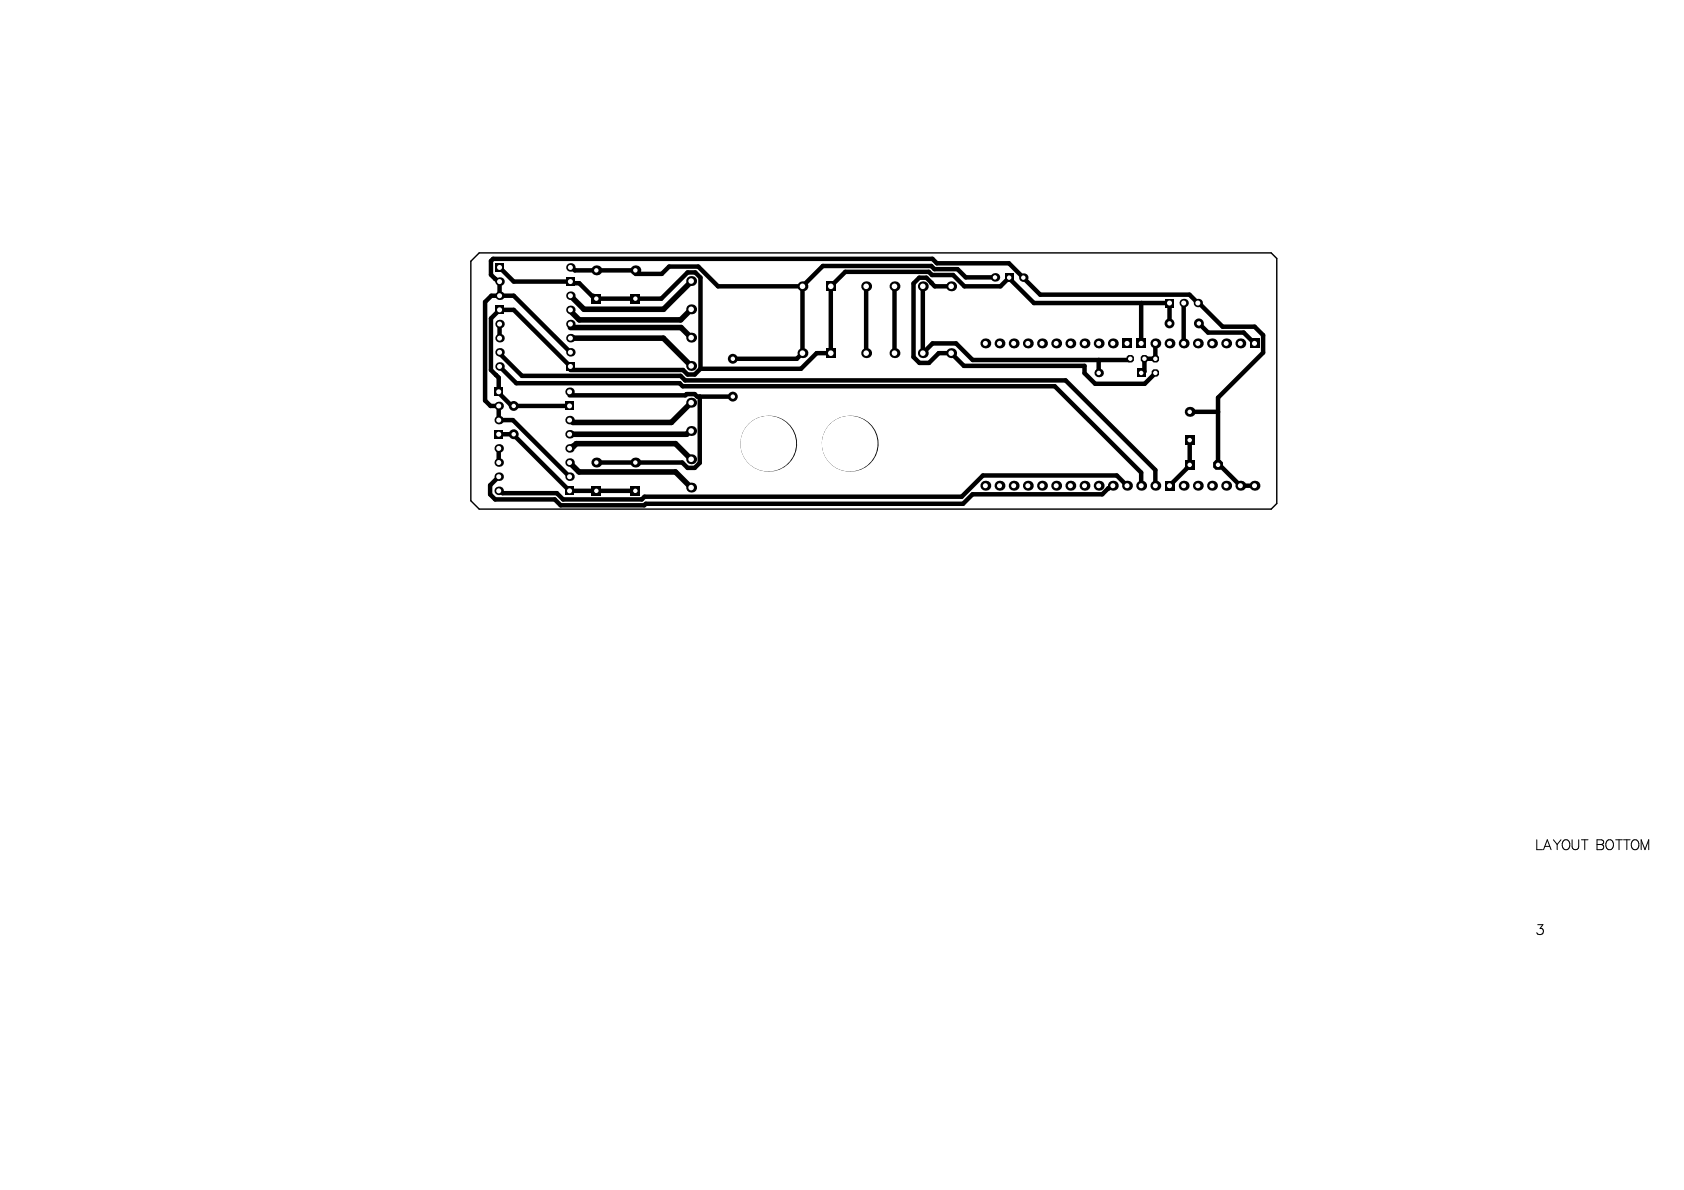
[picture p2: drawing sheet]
<svg xmlns="http://www.w3.org/2000/svg" width="297mm" height="210mm" viewBox="0 0 297 210" stroke-linecap="round" stroke-linejoin="round" font-family="sans-serif">
<path d="M83.1 46.1l1.4-1.5h139.7l1 1v43.2l-1 1h-139.7l-1.4-1.5z" fill="none" stroke="#000" stroke-width=".25"/>
<g fill="none" stroke="#000" stroke-width=".79">
<path d="M87.3 49.2h.1M88.1 47.2l2.5 2.5h10l.3 .3h1.3l2.2 2.2h.3l.5 .5h11.5l4.6-4.6h1.3l1 .9v16M88.1 57.2v2.4M100.6 47.2h.3l.5 .5h10.7M112.1 48.3h4.6l1.3-1.3h5.2l3.5 3.5h14.8M141.5 50.5v11.8l-.9 1h-11.3M152.8 50.5v11.8M157.8 50.5v11.8M162.8 50.5v11.8l1.7-1.7h4.1l3 2.9h27.8M167.8 50.5h-2.9l-1.5-1.5h-1.3l-1 1v13l1.1 1h1.7l1.7-1.7h2.2l2.2 2.2h21.3v1.3l1.9 1.9h8.7l1.9-1.9M175.5 48.9h-5.2l-1.4-1.4h-4.1l-.5-.6h-19.2l-3.6 3.6M180.4 48.9l3.1 3.1h26.3l1.5 1.5h.2l4.2 4.1h5.6l1.5 1.5v3.1l-8 7.9v11.9"/>
<path d="M180.5 49l-2.5-2.6h-12.7l-.8-.7h-77.5l-.4 .3v2.5l1.3 1.2h.2v2.5M201.4 53.5l-.1 7.1M206.3 57v-3.1l-.5-.4h-23.4l-4.5-4.5-1.4 1.5h-6.4l-2-2h-3.7l-.6-.5h-14.7l-2.6 2.5v11.8h-2.5l-2.7 2.7h-17.7M208.8 53.5v7.1M211.5 57l1.6 1.7h6.3l1.9 1.9M87.5 66.2h.1M88 76.6h2.6v.1l9.9 9.9h11.6M88 79.1v2.5M88.1 62.1v.2l4 4h28l.8 .8h67.1l15.8 15.8v2.8M88.1 64.6l3 3h28.8l.5 .5h65.6l15.3 15.3v2.3M100.5 69.7h20.4l.2-.2h1.4l.5 .5h6.3M100.6 64.6l-10-9.9h-2.5l-1.5 1.5v9.1l1.4 1.3v2.7l2.1 2.1h.3l.2 .2h9.9"/>
<path d="M100.6 62.1l-10-9.9h-3.9l-1.1 1.1v17.3l.9 1h1.5v2.5h2.5l10 10M123.4 70v11.6l-.9 .9h-1.2l-1-.9h-15.1M123.6 65l-1.1 1.1h-1.2l-.8-.8h-19.9M193.8 63.5v2.3M201.9 63.3v2.2l-.3 .3h-.3M201.9 63.3h.1M201.9 63.3h1.9M203.8 63.3h.1M203.8 60.6v2.7M209.9 72.6h4.9M209.9 78.3v3.7l-3.6 3.7M88 84.1l-1.5 1.5v1.6l.8 .9h10.6l1 1h14.7l.3-.2h56l1.6-1.7h22.9l1.6-1.5h.3"/>
<path d="M198.8 85.7l-1.8-1.8h-23.6l-3.8 3.7h-55.9l-.5 .5h-13.9l-1.1-1.1h-9.6l-.4-.4h-.2M215.4 82.3l3.4 3.4h2.5"/>
</g>
<path d="M100.6 59.6h16.4l4.9 4.9M100.6 57.8h19.5l1.8 1.8M121.9 49.7l-4.9 4.9h-14l-2.4-2.4M121.9 54.6l-1.8 1.8h-17.9l-1.6-1.5v-.2M100.5 79.1h.2l.9-.8h17.6l2.7 2.7M121.9 71l-3.5 3.5h-17.3l-.4-.4h-.2M121.9 76h-.2l-.6 .6h-20.1M100.5 81.6l1.6 1.6h17.1l2.4 2.5" fill="none" stroke="#000" stroke-width=".98"/>
<g fill="#000">
<circle cx="100.6" cy="52.2" r=".49"/>
<circle cx="180.5" cy="49" r=".39"/>
<circle cx="135.5" cy="78.3" r=".87"/>
</g>
<g fill="none" stroke="#000" stroke-width=".18">
<path d="M271.1 148.1v1.8h1M272.3 149.9l.6-1.8 .7 1.8M272.5 149.3h.8M274 148.1l.7 .9M274.7 149v.9M275.3 148.1l-.6 .9M275.7 148.4a.65 .65 0 0 1 .8-.3 .65 .65 0 0 1 .4 .7 .77 .77 0 0 1-.2 .8 .77 .77 0 0 1-.8 .2 1.08 1.08 0 0 1-.2-1.4zM277.3 148.1v1.3a.59 .59 0 0 0 .6 .5 .59 .59 0 0 0 .6-.5v-1.3M278.9 148.1h1.2M279.5 148.1v1.8M281.7 148.1h.7l.4 .2v.5l-.4 .2a.46 .46 0 0 1 .5 .4 .46 .46 0 0 1-.5 .5h-.7zM281.7 149h.7"/>
<path d="M283.4 148.4a.65 .65 0 0 1 .8-.3 .65 .65 0 0 1 .4 .7 .76 .76 0 0 1-.2 .8 .76 .76 0 0 1-.8 .2 1.08 1.08 0 0 1-.2-1.4zM285 148.1h1.2M285.6 148.1v1.8M286.4 148.1h1.1M287 148.1v1.8M287.9 148.4a.65 .65 0 0 1 .7-.3 .65 .65 0 0 1 .5 .7 .76 .76 0 0 1-.2 .8 .76 .76 0 0 1-.8 .2 1.08 1.08 0 0 1-.2-1.4zM289.5 149.9v-1.8l.7 1.8 .6-1.8v1.8M271.2 163.1h1l-.5 .7a.59 .59 0 0 1 .5 .8 .59 .59 0 0 1-1 .2l-.1-.3"/>
</g>
<circle cx="135.5" cy="78.3" r=".39" fill="#fff"/>
<circle cx="211.5" cy="57" r=".87" fill="#000"/>
<circle cx="211.5" cy="57" r=".39" fill="#fff"/>
<circle cx="206.3" cy="57" r=".87" fill="#000"/>
<circle cx="206.3" cy="57" r=".39" fill="#fff"/>
<circle cx="90.6" cy="76.6" r=".87" fill="#000"/>
<circle cx="90.6" cy="76.6" r=".39" fill="#fff"/>
<circle cx="90.6" cy="71.6" r=".87" fill="#000"/>
<circle cx="90.6" cy="71.6" r=".39" fill="#fff"/>
<circle cx="129.3" cy="70" r=".87" fill="#000"/>
<circle cx="129.3" cy="70" r=".39" fill="#fff"/>
<circle cx="129.3" cy="63.3" r=".87" fill="#000"/>
<circle cx="129.3" cy="63.3" r=".39" fill="#fff"/>
<circle cx="149.9" cy="78.3" r=".87" fill="#000"/>
<circle cx="149.9" cy="78.3" r=".39" fill="#fff"/>
<path d="M99.7 85.8h1.5v1.5h-1.5z" fill-rule="evenodd" fill="#000"/>
<circle cx="100.5" cy="86.6" r=".44" fill="#fff"/>
<circle cx="88" cy="86.6" r=".75" fill="#000"/>
<circle cx="88" cy="86.6" r=".44" fill="#fff"/>
<circle cx="100.5" cy="84.1" r=".75" fill="#000"/>
<circle cx="100.5" cy="84.1" r=".44" fill="#fff"/>
<circle cx="88" cy="84.1" r=".75" fill="#000"/>
<circle cx="88" cy="84.1" r=".44" fill="#fff"/>
<circle cx="88" cy="81.6" r=".75" fill="#000"/>
<circle cx="88" cy="81.6" r=".44" fill="#fff"/>
<circle cx="100.5" cy="81.6" r=".75" fill="#000"/>
<circle cx="100.5" cy="81.6" r=".44" fill="#fff"/>
<circle cx="88" cy="79.1" r=".75" fill="#000"/>
<circle cx="88" cy="79.1" r=".44" fill="#fff"/>
<circle cx="100.5" cy="79.1" r=".75" fill="#000"/>
<circle cx="100.5" cy="79.1" r=".44" fill="#fff"/>
<circle cx="100.5" cy="76.6" r=".75" fill="#000"/>
<circle cx="100.5" cy="76.6" r=".44" fill="#fff"/>
<circle cx="100.5" cy="74.1" r=".75" fill="#000"/>
<circle cx="100.5" cy="74.1" r=".44" fill="#fff"/>
<circle cx="88" cy="74.1" r=".75" fill="#000"/>
<circle cx="88" cy="74.1" r=".44" fill="#fff"/>
<circle cx="88" cy="71.6" r=".75" fill="#000"/>
<circle cx="88" cy="71.6" r=".44" fill="#fff"/>
<path d="M87.2 75.8h1.5v1.5h-1.5z" fill-rule="evenodd" fill="#000"/>
<circle cx="88" cy="76.6" r=".44" fill="#fff"/>
<path d="M99.7 70.9h1.5v1.5h-1.5z" fill-rule="evenodd" fill="#000"/>
<circle cx="100.5" cy="71.6" r=".44" fill="#fff"/>
<path d="M99.9 63.9h1.5v1.5h-1.5z" fill-rule="evenodd" fill="#000"/>
<circle cx="100.6" cy="64.6" r=".44" fill="#fff"/>
<circle cx="100.5" cy="69.1" r=".75" fill="#000"/>
<circle cx="100.5" cy="69.1" r=".44" fill="#fff"/>
<circle cx="88.1" cy="64.6" r=".75" fill="#000"/>
<circle cx="88.1" cy="64.6" r=".44" fill="#fff"/>
<circle cx="100.6" cy="52.2" r=".75" fill="#000"/>
<circle cx="100.6" cy="52.2" r=".44" fill="#fff"/>
<circle cx="88.1" cy="62.1" r=".75" fill="#000"/>
<circle cx="88.1" cy="62.1" r=".44" fill="#fff"/>
<circle cx="100.6" cy="62.1" r=".75" fill="#000"/>
<circle cx="100.6" cy="62.1" r=".44" fill="#fff"/>
<circle cx="88.1" cy="59.6" r=".75" fill="#000"/>
<circle cx="88.1" cy="59.6" r=".44" fill="#fff"/>
<circle cx="100.6" cy="59.6" r=".75" fill="#000"/>
<circle cx="100.6" cy="59.6" r=".44" fill="#fff"/>
<circle cx="88.1" cy="57.2" r=".75" fill="#000"/>
<circle cx="88.1" cy="57.2" r=".44" fill="#fff"/>
<circle cx="100.6" cy="57.2" r=".75" fill="#000"/>
<circle cx="100.6" cy="57.2" r=".44" fill="#fff"/>
<circle cx="88.1" cy="49.7" r=".75" fill="#000"/>
<circle cx="88.1" cy="49.7" r=".44" fill="#fff"/>
<circle cx="100.6" cy="54.7" r=".75" fill="#000"/>
<circle cx="100.6" cy="54.7" r=".44" fill="#fff"/>
<circle cx="88.1" cy="52.2" r=".75" fill="#000"/>
<circle cx="88.1" cy="52.2" r=".44" fill="#fff"/>
<path d="M87.4 53.9h1.5v1.5h-1.5z" fill-rule="evenodd" fill="#000"/>
<circle cx="88.1" cy="54.7" r=".44" fill="#fff"/>
<circle cx="175.5" cy="48.9" r=".75" fill="#000"/>
<circle cx="175.5" cy="48.9" r=".39" fill="#fff"/>
<circle cx="180.5" cy="49" r=".75" fill="#000"/>
<circle cx="180.5" cy="49" r=".39" fill="#fff"/>
<circle cx="162.8" cy="50.5" r=".88" fill="#000"/>
<circle cx="162.8" cy="50.5" r=".49" fill="#fff"/>
<circle cx="167.8" cy="50.5" r=".88" fill="#000"/>
<circle cx="167.8" cy="50.5" r=".49" fill="#fff"/>
<path d="M177.3 48.2h1.5v1.5h-1.5z" fill-rule="evenodd" fill="#000"/>
<circle cx="178" cy="49" r=".39" fill="#fff"/>
<circle cx="152.8" cy="62.3" r=".88" fill="#000"/>
<circle cx="152.8" cy="62.3" r=".49" fill="#fff"/>
<path d="M145.7 49.6h1.7v1.8h-1.7z" fill-rule="evenodd" fill="#000"/>
<circle cx="146.5" cy="50.5" r=".49" fill="#fff"/>
<circle cx="141.5" cy="62.3" r=".88" fill="#000"/>
<circle cx="141.5" cy="62.3" r=".49" fill="#fff"/>
<circle cx="152.8" cy="50.5" r=".88" fill="#000"/>
<circle cx="152.8" cy="50.5" r=".49" fill="#fff"/>
<circle cx="157.8" cy="50.5" r=".88" fill="#000"/>
<circle cx="157.8" cy="50.5" r=".49" fill="#fff"/>
<circle cx="141.5" cy="50.5" r=".88" fill="#000"/>
<circle cx="141.5" cy="50.5" r=".49" fill="#fff"/>
<circle cx="121.9" cy="54.6" r=".88" fill="#000"/>
<circle cx="121.9" cy="54.6" r=".49" fill="#fff"/>
<circle cx="157.8" cy="62.3" r=".88" fill="#000"/>
<circle cx="157.8" cy="62.3" r=".49" fill="#fff"/>
<circle cx="121.9" cy="59.6" r=".88" fill="#000"/>
<circle cx="121.9" cy="59.6" r=".49" fill="#fff"/>
<path d="M145.7 61.4h1.7v1.8h-1.7z" fill-rule="evenodd" fill="#000"/>
<circle cx="146.5" cy="62.3" r=".49" fill="#fff"/>
<circle cx="196.3" cy="85.7" r=".88" fill="#000"/>
<circle cx="196.3" cy="85.7" r=".44" fill="#fff"/>
<circle cx="173.8" cy="85.7" r=".88" fill="#000"/>
<circle cx="173.8" cy="85.7" r=".44" fill="#fff"/>
<circle cx="181.3" cy="85.7" r=".88" fill="#000"/>
<circle cx="181.3" cy="85.7" r=".44" fill="#fff"/>
<circle cx="178.8" cy="85.7" r=".88" fill="#000"/>
<circle cx="178.8" cy="85.7" r=".44" fill="#fff"/>
<circle cx="176.3" cy="85.7" r=".88" fill="#000"/>
<circle cx="176.3" cy="85.7" r=".44" fill="#fff"/>
<circle cx="188.8" cy="85.7" r=".88" fill="#000"/>
<circle cx="188.8" cy="85.7" r=".44" fill="#fff"/>
<circle cx="193.8" cy="85.7" r=".88" fill="#000"/>
<circle cx="193.8" cy="85.7" r=".44" fill="#fff"/>
<circle cx="183.8" cy="85.7" r=".88" fill="#000"/>
<circle cx="183.8" cy="85.7" r=".44" fill="#fff"/>
<circle cx="191.3" cy="85.7" r=".88" fill="#000"/>
<circle cx="191.3" cy="85.7" r=".44" fill="#fff"/>
<circle cx="198.8" cy="85.7" r=".88" fill="#000"/>
<circle cx="198.8" cy="85.7" r=".44" fill="#fff"/>
<circle cx="186.3" cy="85.7" r=".88" fill="#000"/>
<circle cx="186.3" cy="85.7" r=".44" fill="#fff"/>
<path d="M198.7 63l.3-.4h.7l.3 .4v.6l-.3 .3h-.7l-.3-.3z" fill-rule="evenodd" fill="#000"/>
<circle cx="199.4" cy="63.3" r=".39" fill="#fff"/>
<circle cx="193.8" cy="65.8" r=".75" fill="#000"/>
<circle cx="193.8" cy="65.8" r=".39" fill="#fff"/>
<circle cx="188.8" cy="60.6" r=".88" fill="#000"/>
<circle cx="188.8" cy="60.6" r=".44" fill="#fff"/>
<circle cx="176.3" cy="60.6" r=".88" fill="#000"/>
<circle cx="176.3" cy="60.6" r=".44" fill="#fff"/>
<circle cx="183.8" cy="60.6" r=".88" fill="#000"/>
<circle cx="183.8" cy="60.6" r=".44" fill="#fff"/>
<circle cx="178.8" cy="60.6" r=".88" fill="#000"/>
<circle cx="178.8" cy="60.6" r=".44" fill="#fff"/>
<circle cx="186.3" cy="60.6" r=".88" fill="#000"/>
<circle cx="186.3" cy="60.6" r=".44" fill="#fff"/>
<circle cx="196.3" cy="60.6" r=".88" fill="#000"/>
<circle cx="196.3" cy="60.6" r=".44" fill="#fff"/>
<circle cx="193.8" cy="60.6" r=".88" fill="#000"/>
<circle cx="193.8" cy="60.6" r=".44" fill="#fff"/>
<circle cx="173.8" cy="60.6" r=".88" fill="#000"/>
<circle cx="173.8" cy="60.6" r=".44" fill="#fff"/>
<circle cx="191.3" cy="60.6" r=".88" fill="#000"/>
<circle cx="191.3" cy="60.6" r=".44" fill="#fff"/>
<circle cx="181.3" cy="60.6" r=".88" fill="#000"/>
<circle cx="181.3" cy="60.6" r=".44" fill="#fff"/>
<path d="M203.1 63l.4-.4h.6l.3 .4v.6l-.3 .3h-.6l-.4-.3z" fill-rule="evenodd" fill="#000"/>
<circle cx="203.8" cy="63.3" r=".39" fill="#fff"/>
<path d="M214 81.6l.4-.5h.9l.4 .5v.8l-.4 .5h-.9l-.4-.5z" fill-rule="evenodd" fill="#000"/>
<circle cx="214.8" cy="82" r=".39" fill="#fff"/>
<path d="M209 81.1h1.7v1.8h-1.7z" fill-rule="evenodd" fill="#000"/>
<circle cx="209.9" cy="82" r=".39" fill="#fff"/>
<path d="M203.1 65.5l.4-.4h.6l.3 .4v.6l-.3 .3h-.6l-.4-.3z" fill-rule="evenodd" fill="#000"/>
<circle cx="203.8" cy="65.8" r=".39" fill="#fff"/>
<circle cx="209.9" cy="72.6" r=".88" fill="#000"/>
<circle cx="209.9" cy="72.6" r=".39" fill="#fff"/>
<path d="M209 76.8h1.7v1.7h-1.7z" fill-rule="evenodd" fill="#000"/>
<circle cx="209.9" cy="77.6" r=".39" fill="#fff"/>
<circle cx="208.8" cy="85.7" r=".88" fill="#000"/>
<circle cx="208.8" cy="85.7" r=".44" fill="#fff"/>
<circle cx="218.8" cy="85.7" r=".88" fill="#000"/>
<circle cx="218.8" cy="85.7" r=".44" fill="#fff"/>
<circle cx="213.8" cy="85.7" r=".88" fill="#000"/>
<circle cx="213.8" cy="85.7" r=".44" fill="#fff"/>
<circle cx="211.3" cy="85.7" r=".88" fill="#000"/>
<circle cx="211.3" cy="85.7" r=".44" fill="#fff"/>
<circle cx="216.3" cy="85.7" r=".88" fill="#000"/>
<circle cx="216.3" cy="85.7" r=".44" fill="#fff"/>
<path d="M201.2 63l.3-.4h.7l.3 .4v.6l-.3 .3h-.7l-.3-.3z" fill-rule="evenodd" fill="#000"/>
<circle cx="201.9" cy="63.3" r=".39" fill="#fff"/>
<circle cx="206.3" cy="60.6" r=".88" fill="#000"/>
<circle cx="206.3" cy="60.6" r=".44" fill="#fff"/>
<circle cx="208.8" cy="60.6" r=".88" fill="#000"/>
<circle cx="208.8" cy="60.6" r=".44" fill="#fff"/>
<circle cx="211.3" cy="60.6" r=".88" fill="#000"/>
<circle cx="211.3" cy="60.6" r=".44" fill="#fff"/>
<circle cx="203.8" cy="60.6" r=".88" fill="#000"/>
<circle cx="203.8" cy="60.6" r=".44" fill="#fff"/>
<circle cx="213.8" cy="60.6" r=".88" fill="#000"/>
<circle cx="213.8" cy="60.6" r=".44" fill="#fff"/>
<circle cx="218.8" cy="60.6" r=".88" fill="#000"/>
<circle cx="218.8" cy="60.6" r=".44" fill="#fff"/>
<circle cx="216.3" cy="60.6" r=".88" fill="#000"/>
<circle cx="216.3" cy="60.6" r=".44" fill="#fff"/>
<circle cx="121.9" cy="86" r=".88" fill="#000"/>
<circle cx="121.9" cy="86" r=".49" fill="#fff"/>
<circle cx="112.1" cy="81.6" r=".88" fill="#000"/>
<circle cx="112.1" cy="81.6" r=".39" fill="#fff"/>
<circle cx="121.9" cy="81" r=".88" fill="#000"/>
<circle cx="121.9" cy="81" r=".49" fill="#fff"/>
<circle cx="105.2" cy="81.6" r=".88" fill="#000"/>
<circle cx="105.2" cy="81.6" r=".39" fill="#fff"/>
<circle cx="121.9" cy="76" r=".88" fill="#000"/>
<circle cx="121.9" cy="76" r=".49" fill="#fff"/>
<circle cx="135.5" cy="78.3" r="4.9" fill="#000"/>
<circle cx="135.5" cy="78.3" r="4.9" fill="#fff"/>
<circle cx="149.9" cy="78.3" r="4.9" fill="#000"/>
<circle cx="149.9" cy="78.3" r="4.9" fill="#fff"/>
<circle cx="121.9" cy="71" r=".88" fill="#000"/>
<circle cx="121.9" cy="71" r=".49" fill="#fff"/>
<path d="M111.2 85.7h1.7v1.8h-1.7z" fill-rule="evenodd" fill="#000"/>
<circle cx="112.1" cy="86.6" r=".39" fill="#fff"/>
<path d="M104.3 85.7h1.8v1.8h-1.8z" fill-rule="evenodd" fill="#000"/>
<circle cx="105.2" cy="86.6" r=".39" fill="#fff"/>
<circle cx="100.6" cy="47.2" r=".75" fill="#000"/>
<circle cx="100.6" cy="47.2" r=".44" fill="#fff"/>
<circle cx="105.2" cy="47.7" r=".88" fill="#000"/>
<circle cx="105.2" cy="47.7" r=".39" fill="#fff"/>
<circle cx="112.1" cy="47.7" r=".88" fill="#000"/>
<circle cx="112.1" cy="47.7" r=".39" fill="#fff"/>
<path d="M104.3 51.8h1.8v1.8h-1.8z" fill-rule="evenodd" fill="#000"/>
<circle cx="105.2" cy="52.7" r=".39" fill="#fff"/>
<path d="M111.2 51.8h1.7v1.8h-1.7z" fill-rule="evenodd" fill="#000"/>
<circle cx="112.1" cy="52.7" r=".39" fill="#fff"/>
<path d="M99.9 48.9h1.5v1.5h-1.5z" fill-rule="evenodd" fill="#000"/>
<circle cx="100.6" cy="49.7" r=".44" fill="#fff"/>
<circle cx="221.3" cy="85.7" r=".88" fill="#000"/>
<circle cx="221.3" cy="85.7" r=".44" fill="#fff"/>
<path d="M220.4 59.7h1.8v1.7h-1.8z" fill-rule="evenodd" fill="#000"/>
<circle cx="221.3" cy="60.6" r=".44" fill="#fff"/>
<circle cx="203.8" cy="85.7" r=".88" fill="#000"/>
<circle cx="203.8" cy="85.7" r=".44" fill="#fff"/>
<path d="M200.5 65h1.5v1.5h-1.5z" fill-rule="evenodd" fill="#000"/>
<circle cx="201.3" cy="65.8" r=".39" fill="#fff"/>
<path d="M205.4 84.8h1.8v1.7h-1.8z" fill-rule="evenodd" fill="#000"/>
<circle cx="206.3" cy="85.7" r=".44" fill="#fff"/>
<path d="M200.4 59.7h1.8v1.7h-1.8z" fill-rule="evenodd" fill="#000"/>
<circle cx="201.3" cy="60.6" r=".44" fill="#fff"/>
<circle cx="162.8" cy="62.3" r=".88" fill="#000"/>
<circle cx="162.8" cy="62.3" r=".49" fill="#fff"/>
<circle cx="121.9" cy="49.6" r=".88" fill="#000"/>
<circle cx="121.9" cy="49.6" r=".49" fill="#fff"/>
<circle cx="121.9" cy="64.5" r=".88" fill="#000"/>
<circle cx="121.9" cy="64.5" r=".49" fill="#fff"/>
<circle cx="167.8" cy="62.3" r=".88" fill="#000"/>
<circle cx="167.8" cy="62.3" r=".49" fill="#fff"/>
<circle cx="201.3" cy="85.7" r=".88" fill="#000"/>
<circle cx="201.3" cy="85.7" r=".44" fill="#fff"/>
<path d="M87.2 68.4h1.5v1.5h-1.5z" fill-rule="evenodd" fill="#000"/>
<circle cx="88" cy="69.1" r=".44" fill="#fff"/>
<circle cx="208.8" cy="53.5" r=".74" fill="#000"/>
<circle cx="208.8" cy="53.5" r=".44" fill="#fff"/>
<circle cx="211.3" cy="53.5" r=".74" fill="#000"/>
<circle cx="211.3" cy="53.5" r=".44" fill="#fff"/>
<path d="M205.6 52.7h1.4v1.5h-1.4z" fill-rule="evenodd" fill="#000"/>
<circle cx="206.3" cy="53.5" r=".44" fill="#fff"/>
<path d="M197.9 59.7h1.8v1.7h-1.8z" fill-rule="evenodd" fill="#000"/>
<circle cx="198.8" cy="60.6" r=".44" fill="#fff"/>
<path d="M87.4 46.4h1.5v1.5h-1.5z" fill-rule="evenodd" fill="#000"/>
<circle cx="88.1" cy="47.2" r=".44" fill="#fff"/>
</svg>
